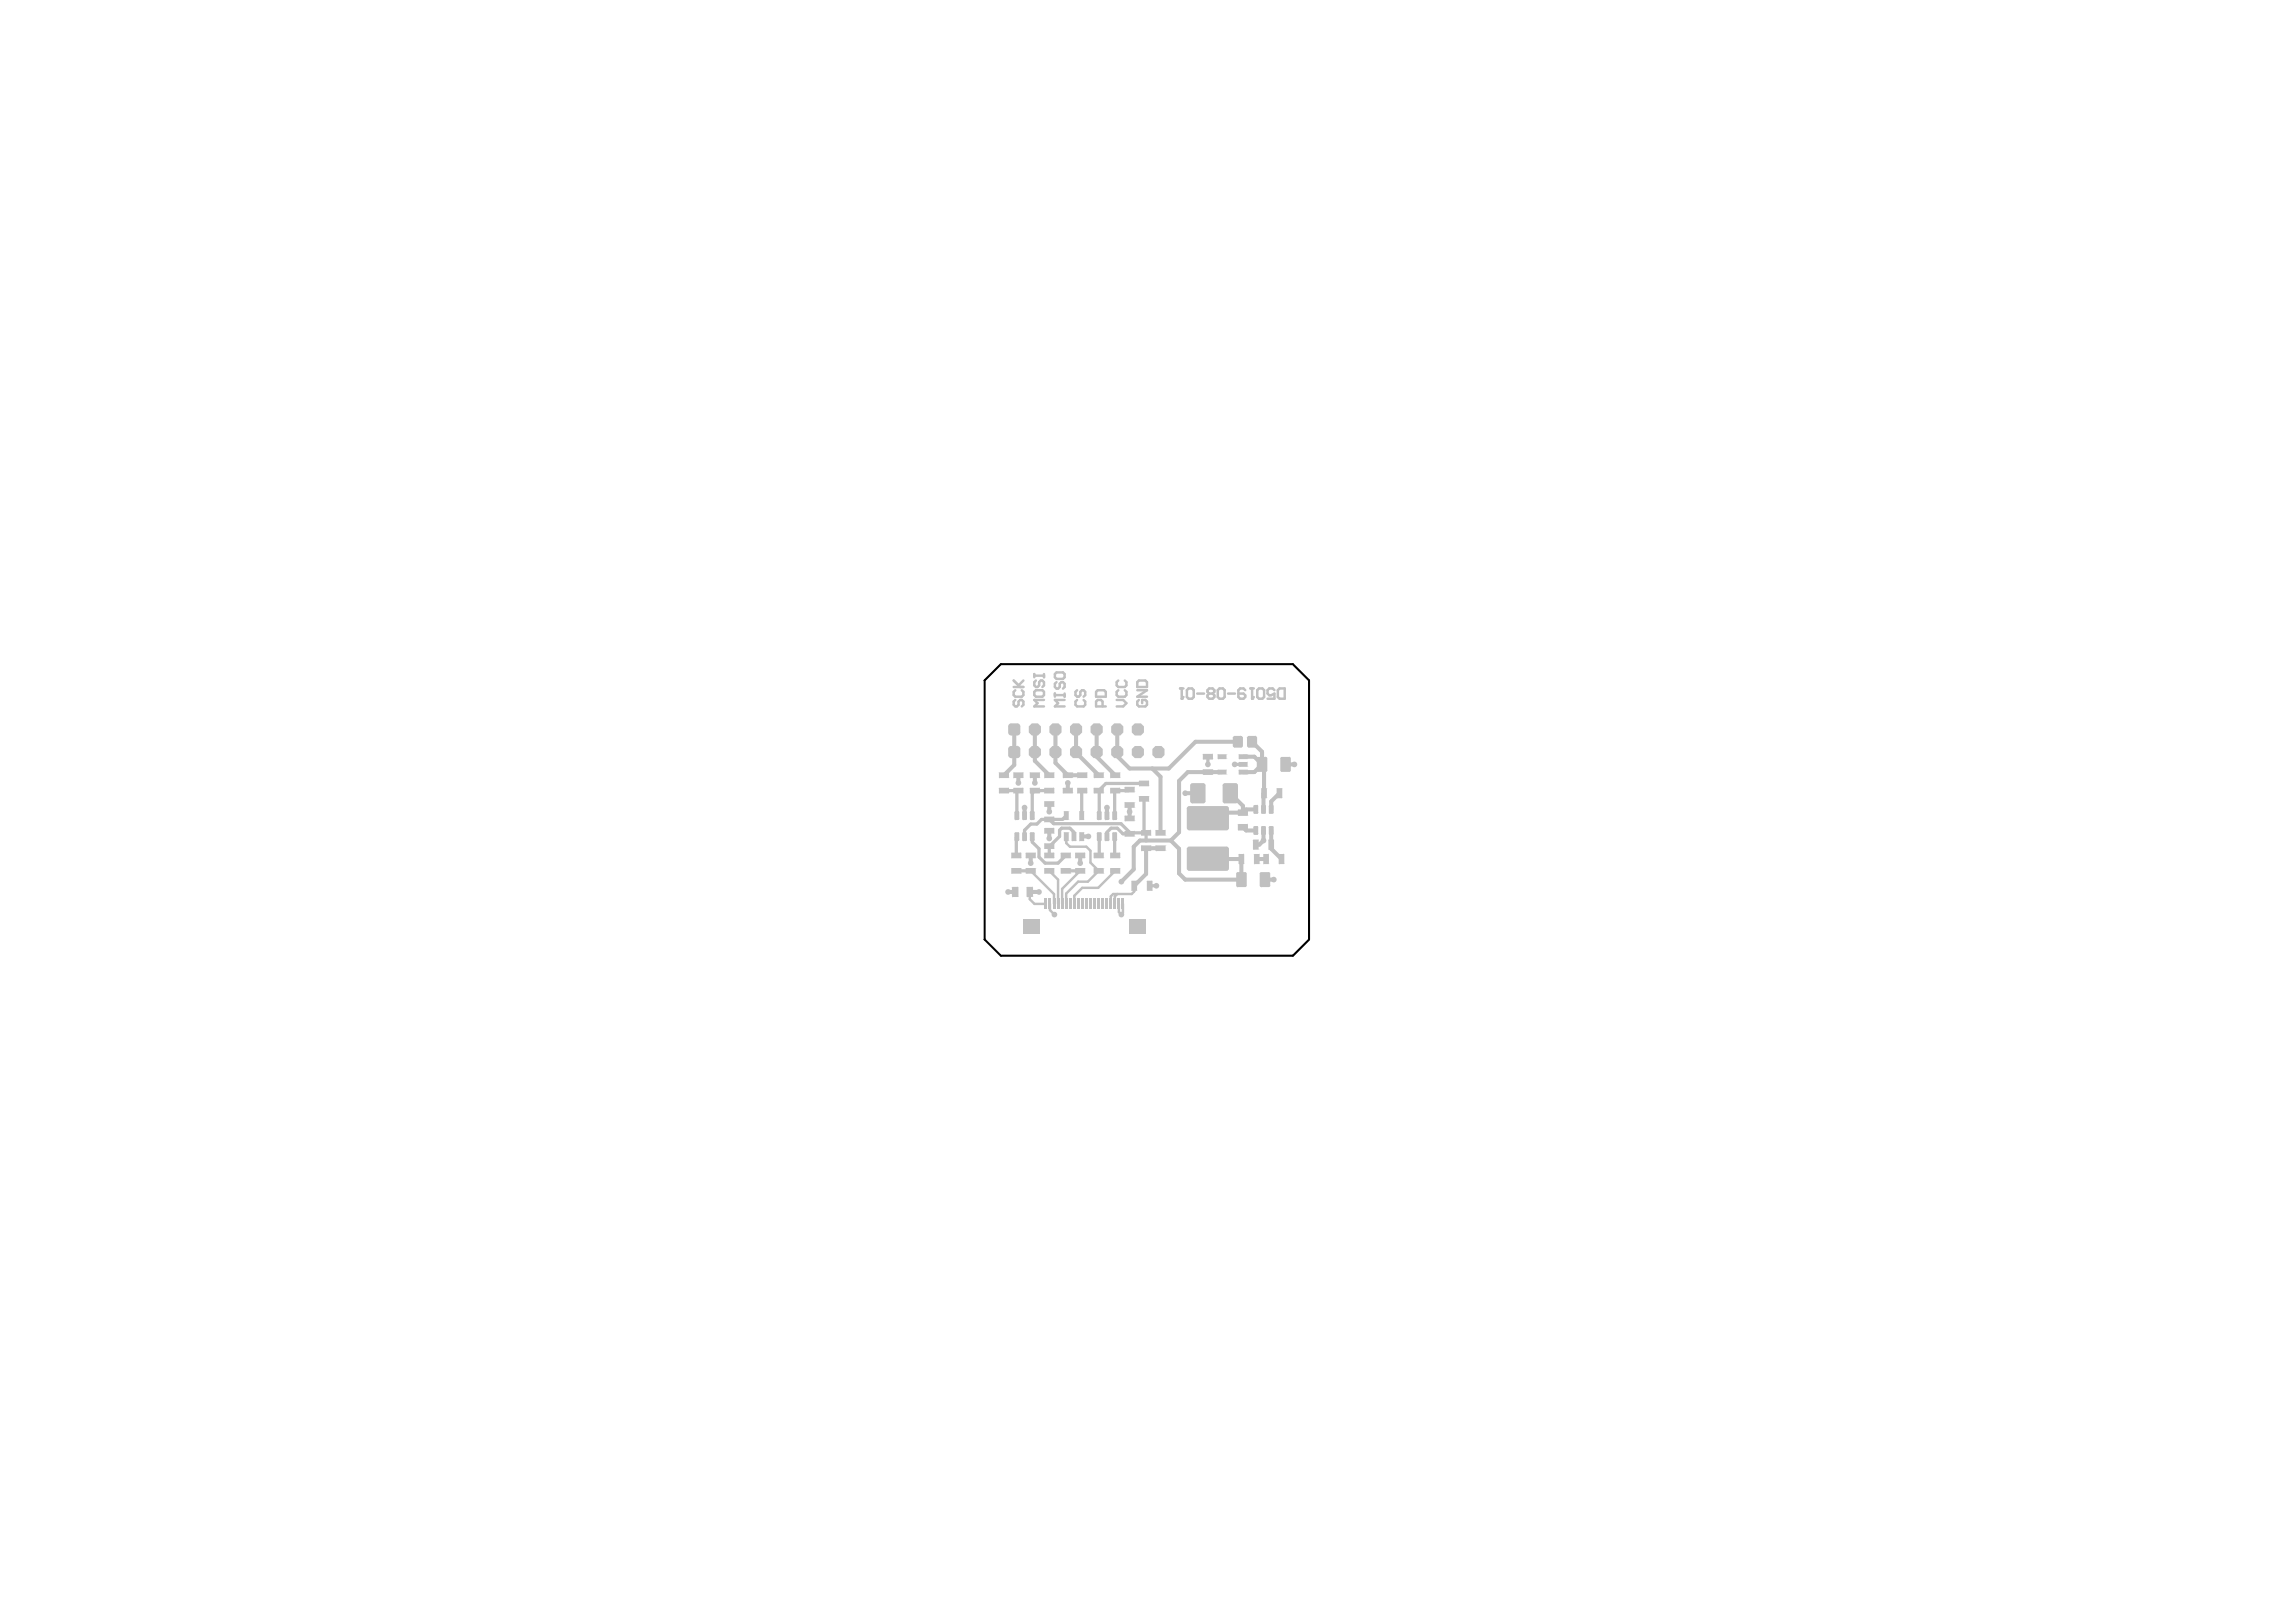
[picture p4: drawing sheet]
<svg xmlns="http://www.w3.org/2000/svg" width="297mm" height="210mm" viewBox="0 0 297 210" stroke-linecap="round" stroke-linejoin="round" font-family="sans-serif">
<path d="M127.4 88l2.1-2.1h37.8l2.1 2.1v33.6l-2.1 2.1h-37.8l-2.1-2.1z" fill="none" stroke="#000" stroke-width=".27"/>
<g fill="none" stroke="#c0c0c0" stroke-width=".52">
<path d="M131.2 94.4v4.6l-1.3 1.3M133.9 94.4v4.1l1.8 1.8M136.5 94.4v4.3l1.6 1.6h1.9M139.2 94.4v3l2.9 2.9M141.9 94.4v3.5l2.4 2.4M144.5 94.4v3.5l1.6 1.6h5.1l3.5-3.5h5.4M149.1 99.5l1 1v7.3M153.7 99.9l-1.2 1.2v6.6l-1 1.1 1 1v3.2l.8 .8h7.3M160.8 97.9h1.5l1.2 1.3v3.4M162 96l1.3 1.3v1.6l-1 1h-1.5M166.3 98.9h1.2M130.4 115.4h.9"/>
<path d="M131.8 100.3v1M132.5 104.5v1M133.2 115.4h1.2M133.3 110.7v1M133.9 100.3v1M135.7 104v1M135.7 107.5v1M138.1 101.3v1M139.7 110.7v1M140.8 108.2l-.9 .1M143.2 104.5v1M146.1 104.2v1.7"/>
<path d="M153.3 102.6h1.7M155 102.6v.1M159.2 102.7l1.6 1.6v.9M160.6 113.8h.1M160.6 111.2v2.6"/>
</g>
<path d="M156.3 97.9v1M137.9 105.5l-.4 .5h-1.8M146.1 102.2l-.1 .1h-1.7M148 103.4v4.4" fill="none" stroke="#c0c0c0" stroke-width=".42"/>
<path d="M133.2 115.4v1l.6 .6h1.5" fill="none" stroke="#c0c0c0" stroke-width=".31"/>
<circle cx="133.9" cy="102.3" r=".21" fill="#c0c0c0"/>
<path d="M135.7 102.3h-1.8l-.4 .3v2.9" fill="none" stroke="#c0c0c0" stroke-width=".42"/>
<circle cx="131.8" cy="102.3" r=".21" fill="#c0c0c0"/>
<path d="M129.9 102.3h1.9l-.2 .2v3M137.9 112.7h1.8M138.9 108.3v-.6l-.5-.5h-1.1l-.2 .2v.8l-1.4 1.3M140 102.3l-.1 .1v3.1M144.3 102.3l-.1 .1v3.1M146.1 107.9l.2-.1h2v1M146.1 107.9v-.2l-1.1-1.1h-8.7l-.6-.6h-.9l-.7 .6h-.8l-.8 .8v.9M146.1 107.9h-.8l-.8-.7h-.8l-.5 .5v.6M148 101.4h-4.9l-1 .9 .1 .1v3.1" fill="none" stroke="#c0c0c0" stroke-width=".42"/>
<path d="M137.9 108.3v.8l.5 .5h2.1l.6 .5v1.5l1 1.1" fill="none" stroke="#c0c0c0" stroke-width=".31"/>
<circle cx="131.5" cy="112.7" r=".21" fill="#c0c0c0"/>
<path d="M131.5 112.7h1.8M133.5 109l.9 .8v1.1l.8 .8h1.7l1-1M135.7 109.5v1.2M142.2 108.8v1.8l-.1 .1M144.2 108.8v1.8l.1 .1" fill="none" stroke="#c0c0c0" stroke-width=".42"/>
<path d="M133.3 112.7l3.1 3v1.3" fill="none" stroke="#c0c0c0" stroke-width=".31"/>
<circle cx="137.9" cy="112.7" r=".16" fill="#c0c0c0"/>
<path d="M159.7 98.9h1.1M131.6 108.3h-.1v2.4M133.5 108.3v.7M148.7 114.6h.9" fill="none" stroke="#c0c0c0" stroke-width=".42"/>
<g fill="none" stroke="#c0c0c0" stroke-width=".31">
<path d="M131.1 88.9h1.3M131.1 88.1l.9 .8M131.4 90.6l-.3 .2v.4l.3 .2h.2l.2-.2v-.4l.2-.2h.2l.2 .2v.4l-.2 .2M131.4 89.3l-.3 .2v.5l.3 .2h.8l.2-.2v-.5l-.2-.2M132.4 88.1l-.6 .6M133.8 89.5l.2-.2h.9l.2 .2v.5l-.2 .2h-.9l-.2-.2zM133.8 87.2v.4M133.8 87.4h1.3M134 88.1l-.2 .2v.4l.2 .2h.2l.2-.2v-.4l.2-.2h.3l.2 .2v.4l-.2 .2M135.1 90.6h-1.3l.4 .4-.4 .4h1.3M135.1 87.2v.4M136.5 87.2l.2-.2h.8l.2 .2v.4l-.2 .3h-.8l-.2-.3z"/>
<path d="M136.5 89.7v.5M136.5 90h1.2M136.7 88.3l-.2 .2v.4l.2 .2h.2l.2-.2v-.4l.2-.2h.2l.2 .2v.4l-.2 .2M137.7 90.6h-1.2l.4 .4-.4 .4h1.2M137.7 89.7v.5M139.3 90.6l-.2 .2v.4l.2 .2h.9l.2-.2v-.4l-.2-.2M139.3 89.3l-.2 .2v.5l.2 .2h.3l.2-.2v-.5l.2-.2h.2l.2 .2v.5l-.2 .2M141.8 89.5l.2-.2h.9l.2 .2v.7h-1.3zM142.6 91.4v-.6l-.2-.2h-.4l-.2 .2v.6h1.3M144.5 90.6h.8l.4 .4-.4 .4h-.8M144.7 89.3l-.2 .2v.5l.2 .2h.8l.2-.2v-.5l-.2-.2M144.7 88.1l-.2 .2v.4l.2 .2h.8l.2-.2v-.4l-.2-.2"/>
<path d="M147.1 88.3l.2-.2h.9l.2 .2v.6h-1.3zM147.1 89.3h1.3l-1.3 .9h1.3M147.3 90.6l-.2 .2v.4l.2 .2h.9l.2-.2v-.4l-.2-.2h-.4v.4M135.7 112.7l1.2 1.1v3.2M135.8 117v.8l.6 .6M139.7 112.7l-2.3 2.3v2M142.1 112.7l-1.4 1.4h-1.2l-1.6 1.5v1.4M144.3 112.7l-2.2 2.2h-2.1l-1 1v1.1M144.5 115.7l-.3 .3v1M144.8 117v1l.3 .4 .2-.2v-1.2M146.7 114.6v.8l-.3 .3h-2.4l-.3 .3v1"/>
</g>
<path d="M153.7 99.9h4.4M150.1 109.8h-1.8v3.3l-1.6 1.5M151.5 108.8h-4l-.8 .8v2.9l-1.6 1.6M156.3 111.1l4.3 .1M160.8 107.1l.4 .4h1.3M162.5 104.7h-1.3l-.4 .5h-3.8l-.7 .7M162.6 111.2h1.2M163.5 107.5v1.3l-.6 .5h-.4M163.5 102.6v.1v2M163.7 113.8h1.1M164.5 107.5v2.3l1.3 1.4M165.5 102.6l-1 1.1v1" fill="none" stroke="#c0c0c0" stroke-width=".52"/>
<path d="M161.8 89.1h.4M162 89.1v1.3M162.7 89.3l.2-.2h.4l.2 .2v.9l-.2 .2h-.4l-.2-.2zM164.9 89.3l-.2-.2h-.5l-.2 .2v.5l.2 .2h.2l.5-.2v.6h-.9M165.3 89.3l.2-.2h.7v1.3h-.7l-.2-.2z" fill="none" stroke="#c0c0c0" stroke-width=".32"/>
<circle cx="162" cy="90.4" r=".16" fill="#c0c0c0"/>
<path d="M152.7 89.1h.4M152.9 89.1v1.3M153.6 89.3l.2-.2h.4l.2 .2v.9l-.2 .2h-.4l-.2-.2zM154.9 89.8h.9M156.4 89.8l-.2-.3v-.2l.2-.2h.5l.2 .2v.2l-.2 .3M156.4 89.8l-.2 .2v.2l.2 .2h.5l.2-.2v-.2l-.2-.2M156.4 89.8h.5M157.5 89.3l.3-.2h.4l.2 .2v.9l-.2 .2h-.4l-.3-.2zM158.9 89.8h.9M161.1 89.3l-.2-.2h-.5l-.2 .2v.9l.2 .2h.5l.2-.2v-.2l-.2-.2h-.7M162.2 90.2l-.2 .2" fill="none" stroke="#c0c0c0" stroke-width=".32"/>
<circle cx="152.9" cy="90.4" r=".16" fill="#c0c0c0"/>
<path d="M153.1 90.2l-.2 .2" fill="none" stroke="#c0c0c0" stroke-width=".32"/>
<g fill="#c0c0c0">
<path d="M129.2 102h.1z"/>
<path d="M130.5 102.6v.1z"/>
<path d="M132.1 111v.1z"/>
<path d="M144.9 102.6v.1z"/>
<path d="M132.3 100h.1z"/>
<path d="M134.5 100.6v.1z"/>
<path d="M134.5 102.6v.1z"/>
<path d="M133.6 116v.1z"/>
<path d="M138.7 100h.1z"/>
<path d="M160.1 104.8h.1z"/>
<path d="M160.1 106.7h.1z"/>
<path d="M156.8 99.6h.1z"/>
<path d="M156.8 97.6h.1z"/>
<path d="M147 114h.1z"/>
<path d="M149 114h.1z"/>
<path d="M129.2 100h.1z"/>
<path d="M130.5 100.6v.1z"/>
<path d="M132.1 113v.1z"/>
<path d="M147.4 103v.1z"/>
<path d="M147.4 101v.1z"/>
<path d="M142.7 100h.1z"/>
<path d="M144.9 100.6v.1z"/>
<path d="M144.9 113v.1z"/>
<path d="M144.9 111v.1z"/>
<path d="M145.5 104.5h.1z"/>
<path d="M140.6 100h.1z"/>
<path d="M147.6 108.1h.1z"/>
<path d="M147.6 110.1h.1z"/>
<path d="M165.2 102v.1z"/>
<path d="M163.2 102v.1z"/>
<path d="M164.8 109.9v.1z"/>
<path d="M162.8 109.9v.1z"/>
<path d="M149.5 108.1h.1z"/>
<path d="M149.5 110.1h.1z"/>
<path d="M138.6 108.8h.1z"/>
<path d="M139.2 107.7l.1 .1z"/>
<path d="M137.6 106.1h.1z"/>
<path d="M138.2 105h.1z"/>
<path d="M161.3 97.6l.1 .1z"/>
<path d="M161.3 99.6l.1 .1z"/>
<path d="M139.6 106.1h.1z"/>
<path d="M140.2 105h.1z"/>
<path d="M158.6 99.6l.1 .1z"/>
<path d="M157.5 100.2h.1z"/>
<path d="M158.6 97.6l.1 .1z"/>
<path d="M157.5 98.2h.1z"/>
<path d="M161.3 98.6l.1 .1z"/>
<path d="M139.6 108.8h.1z"/>
<path d="M140.2 107.7l.1 .1z"/>
<path d="M137.6 108.8h.1z"/>
<path d="M138.2 107.7l.1 .1z"/>
<path d="M138.5 111v.1z"/>
<path d="M138.5 113v.1z"/>
<path d="M136.3 100h.1z"/>
<path d="M136.3 105.7h.1z"/>
<path d="M131.6 96.5v.4zM131.6 96.5l.2 .1 .2 .3h-.4z"/>
<path d="M130.4 96.9h.4zM130.5 96.7l.3-.2v.4h-.4z"/>
<path d="M130.8 97.7v.4zM130.4 97.7h.4v.4l-.3-.2z"/>
<path d="M131.6 97.7h.4zM131.6 97.7h.4v.2l-.4 .2z"/>
<path d="M131.6 93.6v.4zM131.6 93.6l.4 .2v.2h-.4z"/>
<path d="M130.4 94h.4zM130.5 93.8l.3-.2v.4h-.4z"/>
<path d="M130.8 94.8v.4zM130.4 94.8h.4v.4l-.3-.2z"/>
<path d="M131.6 94.8h.4zM131.6 94.8h.4v.2l-.4 .2z"/>
<path d="M153.5 104.6h.4zM153.6 104.5l.3-.2v.3h-.4z"/>
<path d="M153.9 107.1v.4zM153.5 107.1h.4v.4l-.2-.1z"/>
<path d="M158.7 107.1h.3zM158.7 107.1h.3v.2l-.3 .2z"/>
<path d="M158.7 104.3v.3zM158.7 104.3l.3 .2v.1h-.3z"/>
<path d="M153.5 109.9h.4zM153.6 109.7l.3-.1v.3h-.4z"/>
<path d="M153.9 112.4v.3zM153.5 112.4h.4v.3h-.2z"/>
<path d="M158.7 112.4h.3zM158.7 112.4h.3l-.2 .3h-.1z"/>
<path d="M158.7 109.6v.3zM158.7 109.6h.1l.2 .3h-.3z"/>
<path d="M163.8 99.7h.2zM163.8 99.7h.2l-.2 .2z"/>
<path d="M163.8 98v.2zM163.8 98l.2 .2h-.2z"/>
<path d="M162.6 98.2h.2zM162.7 98h.1v.2h-.2z"/>
<path d="M162.8 99.7v.2zM162.6 99.7h.2v.2z"/>
<path d="M166.8 99.7h.2zM166.8 99.7h.2l-.2 .2z"/>
<path d="M166.8 98v.2zM166.8 98l.2 .2h-.2z"/>
<path d="M165.6 98.2h.2zM165.7 98h.1v.2h-.2z"/>
<path d="M165.8 99.7v.2zM165.6 99.7h.2v.2z"/>
<path d="M158.5 103.7v.3zM158.2 103.7h.3v.3l-.3-.2z"/>
<path d="M159.9 103.7h.3zM159.9 103.7h.3l-.2 .2-.1 .1z"/>
<path d="M159.9 101.3v.3zM159.9 101.3l.1 .1 .2 .2h-.3z"/>
<path d="M158.2 101.6h.3zM158.2 101.5l.3-.2v.3h-.3z"/>
<path d="M154.3 103.7v.3zM154 103.7h.3v.3l-.2-.1z"/>
<path d="M155.7 103.7h.3zM155.7 103.7h.3l-.2 .2-.1 .1z"/>
<path d="M155.7 101.3v.3zM155.7 101.3l.1 .1 .2 .2h-.3z"/>
<path d="M154 101.6h.3zM154 101.5l.3-.2v.3h-.3z"/>
<path d="M132.3 101.9v.1zM132.3 101.9l.1 .1z"/>
<path d="M131.1 102h.1zM131.1 102h.1z"/>
<path d="M131.2 102.6v.1zM131.1 102.6l.1 .1z"/>
<path d="M132.3 102.6h.1zM132.3 102.6h.1l-.1 .1z"/>
<path d="M130.5 101.9v.1zM130.5 101.9v.1z"/>
<path d="M129.3 102.6v.1zM129.2 102.6l.1 .1z"/>
<path d="M131.7 105v.1zM131.7 105l.2 .1h-.2z"/>
<path d="M131.2 105.1h.2zM131.3 105h.1v.1h-.2z"/>
<path d="M131.4 106v.1zM131.2 106h.2v.1z"/>
<path d="M131.7 106h.2zM131.7 106h.2l-.2 .1z"/>
<path d="M132.1 110.3v.1zM132.1 110.3v.1z"/>
<path d="M130.8 110.4h.1zM130.8 110.4h.1z"/>
<path d="M130.9 111v.1zM130.8 111l.1 .1z"/>
<path d="M131.7 107.7v.2zM131.7 107.7l.2 .2h-.2z"/>
<path d="M131.2 107.9h.2zM131.3 107.7h.1v.2h-.2z"/>
<path d="M131.4 108.7v.1zM131.2 108.7h.2v.1z"/>
<path d="M131.7 108.7h.2zM131.7 108.7h.2l-.2 .1z"/>
<path d="M133.7 105v.1zM133.7 105l.2 .1h-.2z"/>
<path d="M133.2 105.1h.2zM133.3 105h.1v.1h-.2z"/>
<path d="M133.4 106v.1zM133.2 106h.2v.1z"/>
<path d="M133.7 106h.2zM133.7 106h.2l-.2 .1z"/>
<path d="M144.9 101.9v.1zM144.9 101.9v.1z"/>
<path d="M143.6 102h.1zM143.6 102h.1z"/>
<path d="M143.7 102.6v.1zM143.6 102.6l.1 .1z"/>
<path d="M145.6 102.5v.1zM145.5 102.5l.1 .1z"/>
<path d="M146.7 102.5h.1zM146.7 102.5h.1l-.1 .1z"/>
<path d="M146.7 101.8v.1zM146.7 101.8l.1 .1z"/>
<path d="M145.5 101.9h.1zM145.5 101.8l.1 .1z"/>
<path d="M140.3 110.3v.1zM140.3 110.3l.1 .1z"/>
<path d="M139.1 110.4h.1zM139.1 110.4h.1z"/>
<path d="M139.2 111v.1zM139.1 111l.1 .1z"/>
<path d="M140.3 111h.1zM140.3 111h.1l-.1 .1z"/>
<path d="M140.3 112.3v.1zM140.3 112.3l.1 .1z"/>
<path d="M139.1 112.4h.1zM139.1 112.4h.1z"/>
<path d="M139.2 113v.1zM139.1 113l.1 .1z"/>
<path d="M140.3 113h.1zM140.3 113h.1l-.1 .1z"/>
<path d="M133.9 110.3v.1zM133.9 110.3l.1 .1z"/>
<path d="M132.7 110.4h.1zM132.7 110.4h.1z"/>
<path d="M132.8 111v.1zM132.7 111l.1 .1z"/>
<path d="M133.9 111h.1zM133.9 111h.1l-.1 .1z"/>
<path d="M133.9 112.3v.1zM133.9 112.3l.1 .1z"/>
<path d="M132.7 112.4h.1zM132.7 112.4h.1z"/>
<path d="M132.8 113v.1zM132.7 113l.1 .1z"/>
<path d="M133.9 113h.1zM133.9 113h.1l-.1 .1z"/>
<path d="M131.1 100h.1zM131.1 100h.1z"/>
<path d="M131.2 100.6v.1zM131.1 100.6l.1 .1z"/>
<path d="M132.3 100.6h.1zM132.3 100.6h.1l-.1 .1z"/>
<path d="M133.2 100h.1zM133.2 100h.1z"/>
<path d="M133.3 100.6v.1zM133.2 100.6l.1 .1z"/>
<path d="M134.5 101.9v.1zM134.5 101.9v.1z"/>
<path d="M133.2 102h.1zM133.2 102h.1z"/>
<path d="M133.3 102.6v.1zM133.2 102.6l.1 .1z"/>
<path d="M146.7 105.5v.1zM146.7 105.5l.1 .1z"/>
<path d="M145.5 105.6h.1zM145.5 105.6h.1z"/>
<path d="M145.6 106.2v.1zM145.5 106.2l.1 .1z"/>
<path d="M146.7 106.2h.1zM146.7 106.2h.1l-.1 .1z"/>
<path d="M146.7 107.5v.1zM146.7 107.5l.1 .1z"/>
<path d="M145.5 107.6h.1zM145.5 107.6h.1z"/>
<path d="M145.6 108.2v.1zM145.5 108.2l.1 .1z"/>
<path d="M146.7 108.2h.1zM146.7 108.2h.1l-.1 .1z"/>
<path d="M132.8 114.9h.1zM132.8 114.8l.1 .1z"/>
<path d="M132.9 116v.1zM132.8 116l.1 .1z"/>
<path d="M133.6 114.8v.1zM133.6 114.8v.1z"/>
<path d="M130.9 114.9h.1zM130.9 114.8l.1 .1z"/>
<path d="M131 116v.1zM130.9 116l.1 .1z"/>
<path d="M131.7 116h.1zM131.7 116h.1l-.1 .1z"/>
<path d="M131.7 114.8v.1zM131.7 114.8l.1 .1z"/>
<path d="M136.3 107.1v.1zM136.3 107.1l.1 .1z"/>
<path d="M135.1 107.2h.1zM135.1 107.2h.1z"/>
<path d="M135.2 107.8v.1zM135.1 107.8l.1 .1z"/>
<path d="M136.3 107.8h.1zM136.3 107.8h.1l-.1 .1z"/>
<path d="M136.3 109.1v.1zM136.3 109.1l.1 .1z"/>
<path d="M135.1 109.2h.1zM135.1 109.2h.1z"/>
<path d="M135.2 109.8v.1zM135.1 109.8l.1 .1z"/>
<path d="M136.3 109.8h.1zM136.3 109.8h.1l-.1 .1z"/>
<path d="M137.6 102.6v.1zM137.5 102.6l.1 .1z"/>
<path d="M138.7 102.6h.1zM138.7 102.6h.1l-.1 .1z"/>
<path d="M138.7 101.9v.1zM138.7 101.9l.1 .1z"/>
<path d="M137.5 102h.1zM137.5 102h.1z"/>
<path d="M137.6 100.6v.1zM137.5 100.6l.1 .1z"/>
<path d="M138.7 100.6h.1zM138.7 100.6h.1l-.1 .1z"/>
<path d="M137.5 100h.1zM137.5 100h.1z"/>
<path d="M160.2 105.5v.1zM160.1 105.5l.1 .1z"/>
<path d="M161.4 105.5h.1zM161.4 105.5h.1l-.1 .1z"/>
<path d="M161.4 104.7v.1zM161.4 104.7l.1 .1z"/>
<path d="M160.2 107.4v.1zM160.1 107.4l.1 .1z"/>
<path d="M161.4 107.4h.1zM161.4 107.4h.1l-.1 .1z"/>
<path d="M161.4 106.6v.1zM161.4 106.6l.1 .1z"/>
<path d="M164.1 114.6h.2zM164.1 114.6h.2l-.2 .2z"/>
<path d="M164.1 112.9v.2zM164.1 112.9l.2 .2h-.2z"/>
<path d="M163 113.1h.2zM163 112.9h.2v.2h-.2z"/>
<path d="M163.2 114.6v.2zM163 114.6h.2v.2z"/>
<path d="M161.1 114.6h.2zM161.1 114.6h.2l-.2 .2z"/>
<path d="M161.1 112.9v.2zM161.1 112.9l.2 .2h-.2z"/>
<path d="M159.9 113.1h.2zM160 112.9h.1v.2h-.2z"/>
<path d="M160.1 114.6v.2zM159.9 114.6h.2v.2z"/>
<path d="M155.6 99.6h.1zM155.6 99.6h.1z"/>
<path d="M155.7 100.2v.1zM155.6 100.2l.1 .1z"/>
<path d="M156.8 100.2h.1zM156.8 100.2h.1l-.1 .1z"/>
<path d="M155.6 97.6h.1zM155.6 97.6h.1z"/>
<path d="M155.7 98.2v.1zM155.6 98.2l.1 .1z"/>
<path d="M156.8 98.2h.1zM156.8 98.2h.1l-.1 .1z"/>
<path d="M147 115.2h.1zM147 115.2h.1l-.1 .1z"/>
<path d="M146.4 115.2v.1zM146.4 115.2v.1z"/>
<path d="M149 115.2h.1zM149 115.2h.1l-.1 .1z"/>
<path d="M148.4 115.2v.1zM148.4 115.2v.1z"/>
<path d="M129.3 100.6v.1zM129.2 100.6l.1 .1z"/>
<path d="M132.1 112.3v.1zM132.1 112.3v.1z"/>
<path d="M130.8 112.4h.1zM130.8 112.4h.1z"/>
<path d="M130.9 113v.1zM130.8 113l.1 .1z"/>
<path d="M148.6 103v.1zM148.6 103l.1 .1z"/>
<path d="M148.6 103.7h.1zM148.6 103.7h.1h-.1z"/>
<path d="M148.6 101v.1zM148.6 101l.1 .1z"/>
<path d="M147.4 101.7v.1zM147.4 101.7v.1z"/>
<path d="M148.6 101.7h.1zM148.6 101.7h.1l-.1 .1z"/>
<path d="M142.7 101.9v.1zM142.7 101.9l.1 .1z"/>
<path d="M141.5 102h.1zM141.5 102h.1z"/>
<path d="M141.6 102.6v.1zM141.5 102.6l.1 .1z"/>
<path d="M142.7 102.6h.1zM142.7 102.6h.1l-.1 .1z"/>
<path d="M141.5 100h.1zM141.5 100h.1z"/>
<path d="M141.6 100.6v.1zM141.5 100.6l.1 .1z"/>
<path d="M142.7 100.6h.1zM142.7 100.6h.1l-.1 .1z"/>
<path d="M142.7 112.3v.1zM142.7 112.3l.1 .1z"/>
<path d="M141.5 112.4h.1zM141.5 112.4h.1z"/>
<path d="M141.6 113v.1zM141.5 113l.1 .1z"/>
<path d="M142.7 113h.1zM142.7 113h.1l-.1 .1z"/>
<path d="M142.7 110.3v.1zM142.7 110.3l.1 .1z"/>
<path d="M141.5 110.4h.1zM141.5 110.4h.1z"/>
<path d="M141.6 111v.1zM141.5 111l.1 .1z"/>
<path d="M142.7 111h.1zM142.7 111h.1l-.1 .1z"/>
<path d="M143.6 100h.1zM143.6 100h.1z"/>
<path d="M143.7 100.6v.1zM143.6 100.6l.1 .1z"/>
<path d="M144.9 112.3v.1zM144.9 112.3v.1z"/>
<path d="M143.6 112.4h.1zM143.6 112.4h.1z"/>
<path d="M143.7 113v.1zM143.6 113l.1 .1z"/>
<path d="M144.9 110.3v.1zM144.9 110.3v.1z"/>
<path d="M143.6 110.4h.1zM143.6 110.4h.1z"/>
<path d="M143.7 111v.1zM143.6 111l.1 .1z"/>
<path d="M146.7 104.5h.1zM146.7 104.5h.1h-.1z"/>
<path d="M146.7 103.8v.1zM146.7 103.8l.1 .1z"/>
<path d="M145.5 103.9h.1zM145.5 103.8l.1 .1z"/>
<path d="M136.3 112.3v.1zM136.3 112.3l.1 .1z"/>
<path d="M135.1 112.4h.1zM135.1 112.4h.1z"/>
<path d="M135.2 113v.1zM135.1 113l.1 .1z"/>
<path d="M136.3 113h.1zM136.3 113h.1l-.1 .1z"/>
<path d="M136.3 110.3v.1zM136.3 110.3l.1 .1z"/>
<path d="M135.1 110.4h.1zM135.1 110.4h.1z"/>
<path d="M135.2 111v.1zM135.1 111l.1 .1z"/>
<path d="M136.3 111h.1zM136.3 111h.1l-.1 .1z"/>
<path d="M140.6 101.9v.1zM140.6 101.9l.1 .1z"/>
<path d="M139.4 102.6v.1zM139.4 102.6v.1z"/>
<path d="M140.6 102.6h.1zM140.6 102.6h.1l-.1 .1z"/>
<path d="M139.4 100.6v.1zM139.4 100.6v.1z"/>
<path d="M140.6 100.6h.1zM140.6 100.6h.1l-.1 .1z"/>
<path d="M148.9 107.4v.1zM148.9 107.4v.1z"/>
<path d="M147.6 107.5h.1zM147.6 107.4l.1 .1z"/>
<path d="M148.9 109.4v.1zM148.9 109.4v.1z"/>
<path d="M147.6 109.5h.1zM147.6 109.4l.1 .1z"/>
<path d="M165.2 103.2v.1zM165.2 103.2v.1z"/>
<path d="M165.8 103.2h.1zM165.8 103.2h.1l-.1 .1z"/>
<path d="M165.8 102v.1zM165.8 102l.1 .1z"/>
<path d="M163.2 103.2v.1zM163.2 103.2v.1z"/>
<path d="M163.8 103.2h.1zM163.8 103.2h.1l-.1 .1z"/>
<path d="M163.8 102v.1zM163.8 102l.1 .1z"/>
<path d="M160.9 111.7h.1zM160.9 111.7h.1l-.1 .1z"/>
<path d="M160.9 110.5v.1zM160.9 110.5l.1 .1z"/>
<path d="M160.2 110.6h.1zM160.3 110.5v.1z"/>
<path d="M160.3 111.7v.1zM160.2 111.7l.1 .1z"/>
<path d="M162.9 111.7h.1zM162.9 111.7h.1l-.1 .1z"/>
<path d="M162.9 110.5v.1zM162.9 110.5l.1 .1z"/>
<path d="M162.2 110.6h.1zM162.2 110.5l.1 .1z"/>
<path d="M162.3 111.7v.1zM162.2 111.7l.1 .1z"/>
<path d="M164.1 111.7h.1zM164.1 111.7h.1l-.1 .1z"/>
<path d="M164.1 110.5v.1zM164.1 110.5l.1 .1z"/>
<path d="M163.4 110.6h.1zM163.5 110.5v.1z"/>
<path d="M163.5 111.7v.1zM163.4 111.7l.1 .1z"/>
<path d="M166.1 111.7h.1zM166.1 111.7h.1l-.1 .1z"/>
<path d="M166.1 110.5v.1zM166.1 110.5l.1 .1z"/>
<path d="M165.4 110.6h.1zM165.4 110.5l.1 .1z"/>
<path d="M165.5 111.7v.1zM165.4 111.7l.1 .1z"/>
<path d="M164.1 108.7h.1zM164.1 108.7h.1z"/>
<path d="M164.2 109.9v.1zM164.1 109.9l.1 .1z"/>
<path d="M164.8 108.6v.1zM164.8 108.6v.1z"/>
<path d="M162.1 108.7h.1zM162.1 108.7h.1z"/>
<path d="M162.2 109.9v.1zM162.1 109.9l.1 .1z"/>
<path d="M162.8 108.6v.1zM162.8 108.6v.1z"/>
<path d="M150.7 107.4v.1zM150.7 107.4l.1 .1z"/>
<path d="M149.5 107.5h.1zM149.5 107.4l.1 .1z"/>
<path d="M150.7 108.1h.1zM150.7 108.1h.1h-.1z"/>
<path d="M150.7 109.4v.1zM150.7 109.4l.1 .1z"/>
<path d="M149.5 109.5h.1zM149.5 109.4l.1 .1z"/>
<path d="M150.7 110.1h.1zM150.7 110.1h.1h-.1z"/>
<path d="M142.4 107.7v.2zM142.4 107.7l.1 .2h-.1z"/>
<path d="M141.9 107.9h.2zM141.9 107.7h.2v.2h-.2z"/>
<path d="M142.1 108.7v.1zM141.9 108.7h.2v.1z"/>
<path d="M142.4 108.7h.1zM142.4 108.7h.1l-.1 .1z"/>
<path d="M162.3 107.9v.1zM162.2 107.9h.1v.1z"/>
<path d="M162.6 107.9h.2zM162.6 107.9h.2l-.2 .1z"/>
<path d="M162.6 106.9v.2zM162.6 106.9l.2 .2h-.2z"/>
<path d="M162.2 107.1h.1zM162.2 106.9h.1v.2h-.1z"/>
<path d="M162.3 105.2v.1zM162.2 105.2h.1v.1z"/>
<path d="M162.6 105.2h.2zM162.6 105.2h.2l-.2 .1z"/>
<path d="M162.6 104.2v.1zM162.6 104.2l.2 .1h-.2z"/>
<path d="M162.2 104.3h.1zM162.2 104.2h.1v.1h-.1z"/>
<path d="M163.3 105.2v.1zM163.1 105.2h.2v.1z"/>
<path d="M163.6 105.2h.2zM163.6 105.2h.2l-.2 .1z"/>
<path d="M163.6 104.2v.1zM163.6 104.2l.2 .1h-.2z"/>
<path d="M163.1 104.3h.2zM163.2 104.2h.1v.1h-.2z"/>
<path d="M161.3 95.5h.3zM161.4 95.4l.2-.2v.3h-.3z"/>
<path d="M161.6 96.5v.3zM161.3 96.5h.3v.3l-.1-.1z"/>
<path d="M162.4 96.5h.2zM162.4 96.5h.2v.1l-.2 .2z"/>
<path d="M162.4 95.2v.3zM162.4 95.2l.2 .2v.1h-.2z"/>
<path d="M164.3 105.2v.1zM164.1 105.2h.2v.1z"/>
<path d="M164.6 105.2h.2zM164.6 105.2h.2l-.2 .1z"/>
<path d="M164.6 104.2v.1zM164.6 104.2l.2 .1h-.2z"/>
<path d="M164.1 104.3h.2zM164.2 104.2h.1v.1h-.2z"/>
<path d="M164.3 107.9v.1zM164.1 107.9h.2v.1z"/>
<path d="M164.6 107.9h.2zM164.6 107.9h.2l-.2 .1z"/>
<path d="M164.6 106.9v.2zM164.6 106.9l.2 .2h-.2z"/>
<path d="M164.1 107.1h.2zM164.2 106.9h.1v.2h-.2z"/>
<path d="M136.3 101.9v.1zM136.3 101.9l.1 .1z"/>
<path d="M135.1 102h.1zM135.1 102h.1z"/>
<path d="M135.2 102.6v.1zM135.1 102.6l.1 .1z"/>
<path d="M136.3 102.6h.1zM136.3 102.6h.1l-.1 .1z"/>
<path d="M144.4 105v.1zM144.4 105l.1 .1h-.1z"/>
<path d="M143.9 105.1h.1zM143.9 105h.1v.1h-.1z"/>
<path d="M144 106v.1zM143.9 106h.1v.1z"/>
<path d="M144.4 106h.1zM144.4 106h.1l-.1 .1z"/>
<path d="M144.4 107.7v.2zM144.4 107.7l.1 .2h-.1z"/>
<path d="M143.9 107.9h.1zM143.9 107.7h.1v.2h-.1z"/>
<path d="M144 108.7v.1zM143.9 108.7h.1v.1z"/>
<path d="M144.4 108.7h.1zM144.4 108.7h.1l-.1 .1z"/>
<path d="M159.5 95.5h.3zM159.5 95.4l.3-.2v.3h-.3z"/>
<path d="M159.8 96.5v.3zM159.5 96.5h.3v.3l-.2-.1z"/>
<path d="M160.5 96.5h.3zM160.5 96.5h.3l-.1 .2-.2 .1z"/>
<path d="M160.5 95.2v.3zM160.5 95.2l.2 .1 .1 .2h-.3z"/>
<path d="M133.7 107.7v.2zM133.7 107.7l.2 .2h-.2z"/>
<path d="M133.2 107.9h.2zM133.3 107.7h.1v.2h-.2z"/>
<path d="M133.4 108.7v.1zM133.2 108.7h.2v.1z"/>
<path d="M133.7 108.7h.2zM133.7 108.7h.2l-.2 .1z"/>
<path d="M132.7 107.7v.2zM132.7 107.7l.2 .2h-.2z"/>
<path d="M132.2 107.9h.2zM132.3 107.7h.1v.2h-.2z"/>
<path d="M132.4 108.7v.1zM132.2 108.7h.2v.1z"/>
<path d="M132.7 108.7h.2zM132.7 108.7h.2l-.2 .1z"/>
<path d="M132.7 105v.1zM132.7 105l.2 .1h-.2z"/>
<path d="M132.2 105.1h.2zM132.3 105h.1v.1h-.2z"/>
<path d="M132.4 106v.1zM132.2 106h.2v.1z"/>
<path d="M132.7 106h.2zM132.7 106h.2l-.2 .1z"/>
<path d="M163.3 107.9v.1zM163.1 107.9h.2v.1z"/>
<path d="M163.6 107.9h.2zM163.6 107.9h.2l-.2 .1z"/>
<path d="M163.6 106.9v.2zM163.6 106.9l.2 .2h-.2z"/>
<path d="M163.1 107.1h.2zM163.2 106.9h.1v.2h-.2z"/>
<path d="M143.4 107.7v.2zM143.4 107.7l.1 .2h-.1z"/>
<path d="M142.9 107.9h.2zM142.9 107.7h.2v.2h-.2z"/>
<path d="M143.1 108.7v.1zM142.9 108.7h.2v.1z"/>
<path d="M143.4 108.7h.1zM143.4 108.7h.1l-.1 .1z"/>
<path d="M142.4 105v.1zM142.4 105l.1 .1h-.1z"/>
<path d="M141.9 105.1h.2zM141.9 105h.2v.1h-.2z"/>
<path d="M142.1 106v.1zM141.9 106h.2v.1z"/>
<path d="M142.4 106h.1zM142.4 106h.1l-.1 .1z"/>
<path d="M143.4 105v.1zM143.4 105l.1 .1h-.1z"/>
<path d="M142.9 105.1h.2zM142.9 105h.2v.1h-.2z"/>
<path d="M143.1 106v.1zM142.9 106h.2v.1z"/>
<path d="M143.4 106h.1zM143.4 106h.1l-.1 .1z"/>
<path d="M138.5 110.3v.1zM138.5 110.3v.1z"/>
<path d="M137.2 110.4h.1zM137.2 110.4h.1z"/>
<path d="M137.3 111v.1zM137.2 111l.1 .1z"/>
<path d="M138.5 112.3v.1zM138.5 112.3v.1z"/>
<path d="M137.2 112.4h.1zM137.2 112.4h.1z"/>
<path d="M137.3 113v.1zM137.2 113l.1 .1z"/>
<path d="M135.1 100h.1zM135.1 100h.1z"/>
<path d="M135.2 100.6v.1zM135.1 100.6l.1 .1z"/>
<path d="M136.3 100.6h.1zM136.3 100.6h.1l-.1 .1z"/>
<path d="M135.1 105.7h.1zM135.1 105.7h.1z"/>
<path d="M135.2 106.3v.1zM135.1 106.3l.1 .1z"/>
<path d="M136.3 106.3h.1zM136.3 106.3h.1l-.1 .1z"/>
<path d="M136.3 103.7v.1zM136.3 103.7l.1 .1z"/>
<path d="M135.1 103.8h.1zM135.1 103.7l.1 .1z"/>
<path d="M135.2 104.3v.1zM135.1 104.3l.1 .1z"/>
<path d="M136.3 104.3h.1zM136.3 104.3h.1l-.1 .1z"/>
<circle cx="135.7" cy="105" r=".37"/>
<circle cx="134.4" cy="115.4" r=".37"/>
<circle cx="146.1" cy="105" r=".37"/>
<circle cx="132.5" cy="104.5" r=".37"/>
<circle cx="156.3" cy="98.9" r=".37"/>
<circle cx="167.5" cy="98.9" r=".37"/>
<circle cx="153.3" cy="102.6" r=".37"/>
<circle cx="159.7" cy="98.9" r=".37"/>
<circle cx="145.1" cy="114.1" r=".37"/>
<circle cx="149.6" cy="114.6" r=".37"/>
<circle cx="135.7" cy="108.5" r=".37"/>
<circle cx="143.2" cy="104.5" r=".37"/>
<circle cx="138.1" cy="101.3" r=".37"/>
<circle cx="130.4" cy="115.4" r=".37"/>
<circle cx="133.3" cy="111.7" r=".37"/>
<circle cx="131.8" cy="101.3" r=".37"/>
<circle cx="133.9" cy="101.3" r=".37"/>
<circle cx="164.8" cy="113.8" r=".37"/>
<circle cx="140.8" cy="108.2" r=".37"/>
<circle cx="163.5" cy="108.8" r=".37"/>
<circle cx="139.7" cy="111.7" r=".37"/>
<circle cx="136.4" cy="118.4" r=".37"/>
<circle cx="145.1" cy="118.4" r=".37"/>
</g>
<g fill="#c0c0c0">
<path d="M130.4 96.9l.4-.4h.8l.4 .4v.8l-.4 .4h-.8l-.4-.4z" fill-rule="evenodd"/>
<path d="M130.4 94l.4-.4h.8l.4 .4v.8l-.4 .4h-.8l-.4-.4z" fill-rule="evenodd"/>
<path d="M133.1 96.9l.4-.4h.8l.4 .4v.8l-.4 .4h-.8l-.4-.4z" fill-rule="evenodd"/>
<path d="M133.1 94l.4-.4h.8l.4 .4v.8l-.4 .4h-.8l-.4-.4z" fill-rule="evenodd"/>
<path d="M135.8 96.9l.4-.4h.7l.4 .4v.8l-.4 .4h-.7l-.4-.4z" fill-rule="evenodd"/>
<path d="M135.8 94l.4-.4h.7l.4 .4v.8l-.4 .4h-.7l-.4-.4z" fill-rule="evenodd"/>
<path d="M138.4 96.9l.4-.4h.8l.4 .4v.8l-.4 .4h-.8l-.4-.4z" fill-rule="evenodd"/>
<path d="M141.1 96.9l.4-.4h.8l.4 .4v.8l-.4 .4h-.8l-.4-.4z" fill-rule="evenodd"/>
<path d="M143.8 96.9l.3-.4h.8l.4 .4v.8l-.4 .4h-.8l-.3-.4z" fill-rule="evenodd"/>
<path d="M146.4 96.9l.4-.4h.8l.4 .4v.8l-.4 .4h-.8l-.4-.4z" fill-rule="evenodd"/>
<path d="M149.1 96.9l.4-.4h.8l.4 .4v.8l-.4 .4h-.8l-.4-.4z" fill-rule="evenodd"/>
<path d="M138.4 94l.4-.4h.8l.4 .4v.8l-.4 .4h-.8l-.4-.4z" fill-rule="evenodd"/>
<path d="M141.1 94l.4-.4h.8l.4 .4v.8l-.4 .4h-.8l-.4-.4z" fill-rule="evenodd"/>
<path d="M143.8 94l.3-.4h.8l.4 .4v.8l-.4 .4h-.8l-.3-.4z" fill-rule="evenodd"/>
<path d="M146.4 94l.4-.4h.8l.4 .4v.8l-.4 .4h-.8l-.4-.4z" fill-rule="evenodd"/>
<path d="M153.5 104.6l.4-.3h4.8l.3 .3v2.5l-.3 .4h-4.8l-.4-.4z" fill-rule="evenodd"/>
<path d="M153.5 109.9l.4-.3h4.8l.3 .3v2.5l-.3 .3h-4.8l-.4-.3z" fill-rule="evenodd"/>
<path d="M162.6 98.2l.2-.2h1l.2 .2v1.5l-.2 .2h-1l-.2-.2z" fill-rule="evenodd"/>
<path d="M165.6 98.2l.2-.2h1l.2 .2v1.5l-.2 .2h-1l-.2-.2z" fill-rule="evenodd"/>
<path d="M158.2 101.6l.3-.3h1.4l.3 .3v2.1l-.3 .3h-1.4l-.3-.3z" fill-rule="evenodd"/>
<path d="M154 101.6l.3-.3h1.4l.3 .3v2.1l-.3 .3h-1.4l-.3-.3z" fill-rule="evenodd"/>
<path d="M131.1 102l.1-.1h1.1l.1 .1v.6l-.1 .1h-1.1l-.1-.1z" fill-rule="evenodd"/>
<path d="M129.2 102l.1-.1h1.2v.1v.6v.1h-1.2l-.1-.1z" fill-rule="evenodd"/>
<path d="M131.2 105.1l.2-.1h.3l.2 .1v.9l-.2 .1h-.3l-.2-.1z" fill-rule="evenodd"/>
<path d="M130.8 110.4l.1-.1h1.2v.1v.6v.1h-1.2l-.1-.1z" fill-rule="evenodd"/>
<path d="M131.2 107.9l.2-.2h.3l.2 .2v.8l-.2 .1h-.3l-.2-.1z" fill-rule="evenodd"/>
<path d="M133.2 105.1l.2-.1h.3l.2 .1v.9l-.2 .1h-.3l-.2-.1z" fill-rule="evenodd"/>
<path d="M143.6 102l.1-.1h1.2v.1v.6v.1h-1.2l-.1-.1z" fill-rule="evenodd"/>
<path d="M145.5 101.9l.1-.1h1.1l.1 .1v.6l-.1 .1h-1.1l-.1-.1z" fill-rule="evenodd"/>
<path d="M139.1 110.4l.1-.1h1.1l.1 .1v.6l-.1 .1h-1.1l-.1-.1z" fill-rule="evenodd"/>
<path d="M139.1 112.4l.1-.1h1.1l.1 .1v.6l-.1 .1h-1.1l-.1-.1z" fill-rule="evenodd"/>
<path d="M132.7 110.4l.1-.1h1.1l.1 .1v.6l-.1 .1h-1.1l-.1-.1z" fill-rule="evenodd"/>
<path d="M132.7 112.4l.1-.1h1.1l.1 .1v.6l-.1 .1h-1.1l-.1-.1z" fill-rule="evenodd"/>
<path d="M131.1 100h.1h1.1h.1v.6l-.1 .1h-1.1l-.1-.1z" fill-rule="evenodd"/>
<path d="M133.2 100h.1h1.2v.6v.1h-1.2l-.1-.1z" fill-rule="evenodd"/>
<path d="M133.2 102l.1-.1h1.2v.1v.6v.1h-1.2l-.1-.1z" fill-rule="evenodd"/>
<path d="M145.5 105.6l.1-.1h1.1l.1 .1v.6l-.1 .1h-1.1l-.1-.1z" fill-rule="evenodd"/>
<path d="M145.5 107.6l.1-.1h1.1l.1 .1v.6l-.1 .1h-1.1l-.1-.1z" fill-rule="evenodd"/>
<path d="M132.8 114.9l.1-.1h.7v.1v1.1v.1h-.7l-.1-.1z" fill-rule="evenodd"/>
<path d="M130.9 114.9l.1-.1h.7l.1 .1v1.1l-.1 .1h-.7l-.1-.1z" fill-rule="evenodd"/>
<path d="M135.1 107.2l.1-.1h1.1l.1 .1v.6l-.1 .1h-1.1l-.1-.1z" fill-rule="evenodd"/>
<path d="M135.1 109.2l.1-.1h1.1l.1 .1v.6l-.1 .1h-1.1l-.1-.1z" fill-rule="evenodd"/>
<path d="M137.5 102l.1-.1h1.1l.1 .1v.6l-.1 .1h-1.1l-.1-.1z" fill-rule="evenodd"/>
<path d="M137.5 100h.1h1.1h.1v.6l-.1 .1h-1.1l-.1-.1z" fill-rule="evenodd"/>
<path d="M160.1 104.8l.1-.1h1.2l.1 .1v.7l-.1 .1h-1.2l-.1-.1z" fill-rule="evenodd"/>
<path d="M160.1 106.7l.1-.1h1.2l.1 .1v.7l-.1 .1h-1.2l-.1-.1z" fill-rule="evenodd"/>
<path d="M163 113.1l.2-.2h.9l.2 .2v1.5l-.2 .2h-.9l-.2-.2z" fill-rule="evenodd"/>
<path d="M159.9 113.1l.2-.2h1l.2 .2v1.5l-.2 .2h-1l-.2-.2z" fill-rule="evenodd"/>
<path d="M155.6 99.6h.1h1.1h.1v.6l-.1 .1h-1.1l-.1-.1z" fill-rule="evenodd"/>
<path d="M155.6 97.6h.1h1.1h.1v.6l-.1 .1h-1.1l-.1-.1z" fill-rule="evenodd"/>
<path d="M146.4 114h.6h.1v1.2l-.1 .1-.6-.1z" fill-rule="evenodd"/>
<path d="M148.4 114h.6h.1v1.2l-.1 .1-.6-.1z" fill-rule="evenodd"/>
<path d="M129.2 100h.1h1.2v.6v.1h-1.2l-.1-.1z" fill-rule="evenodd"/>
<path d="M130.8 112.4l.1-.1h1.2v.1v.6v.1h-1.2l-.1-.1z" fill-rule="evenodd"/>
<path d="M147.4 103.1v-.1h1.2l.1 .1v.6h-.1h-1.2z" fill-rule="evenodd"/>
<path d="M147.4 101.1v-.1h1.2l.1 .1v.6l-.1 .1h-1.2v-.1z" fill-rule="evenodd"/>
<path d="M141.5 102l.1-.1h1.1l.1 .1v.6l-.1 .1h-1.1l-.1-.1z" fill-rule="evenodd"/>
<path d="M141.5 100h.1h1.1h.1v.6l-.1 .1h-1.1l-.1-.1z" fill-rule="evenodd"/>
<path d="M141.5 112.4l.1-.1h1.1l.1 .1v.6l-.1 .1h-1.1l-.1-.1z" fill-rule="evenodd"/>
<path d="M141.5 110.4l.1-.1h1.1l.1 .1v.6l-.1 .1h-1.1l-.1-.1z" fill-rule="evenodd"/>
<path d="M143.6 100h.1h1.2v.6v.1h-1.2l-.1-.1z" fill-rule="evenodd"/>
<path d="M143.6 112.4l.1-.1h1.2v.1v.6v.1h-1.2l-.1-.1z" fill-rule="evenodd"/>
<path d="M143.6 110.4l.1-.1h1.2v.1v.6v.1h-1.2l-.1-.1z" fill-rule="evenodd"/>
<path d="M145.5 103.9l.1-.1h1.1l.1 .1v.6h-.1h-1.1h-.1z" fill-rule="evenodd"/>
<path d="M135.1 112.4l.1-.1h1.1l.1 .1v.6l-.1 .1h-1.1l-.1-.1z" fill-rule="evenodd"/>
<path d="M135.1 110.4l.1-.1h1.1l.1 .1v.6l-.1 .1h-1.1l-.1-.1z" fill-rule="evenodd"/>
<path d="M139.4 102v-.1h1.2l.1 .1v.6l-.1 .1h-1.2v-.1z" fill-rule="evenodd"/>
<path d="M139.4 100h1.2h.1v.6l-.1 .1h-1.2v-.1z" fill-rule="evenodd"/>
<path d="M147.6 107.5l.1-.1h1.2v.1v.6h-1.2h-.1z" fill-rule="evenodd"/>
<path d="M147.6 109.5l.1-.1h1.2v.1v.6h-1.2h-.1z" fill-rule="evenodd"/>
<path d="M165.2 102.1v-.1h.6l.1 .1v1.1l-.1 .1-.6-.1z" fill-rule="evenodd"/>
<path d="M163.2 102.1v-.1h.6l.1 .1v1.1l-.1 .1-.6-.1z" fill-rule="evenodd"/>
<path d="M160.2 110.6l.1-.1h.6l.1 .1v1.1l-.1 .1-.7-.1z" fill-rule="evenodd"/>
<path d="M162.2 110.6l.1-.1h.6l.1 .1v1.1l-.1 .1-.7-.1z" fill-rule="evenodd"/>
<path d="M163.4 110.6l.1-.1h.6l.1 .1v1.1l-.1 .1-.7-.1z" fill-rule="evenodd"/>
<path d="M165.4 110.6l.1-.1h.6l.1 .1v1.1l-.1 .1-.7-.1z" fill-rule="evenodd"/>
<path d="M164.1 108.7l.1-.1h.6v.1v1.2v.1l-.7-.1z" fill-rule="evenodd"/>
<path d="M162.1 108.7l.1-.1h.6v.1v1.2v.1l-.7-.1z" fill-rule="evenodd"/>
<path d="M149.5 107.5l.1-.1h1.1l.1 .1v.6h-.1h-1.1h-.1z" fill-rule="evenodd"/>
<path d="M149.5 109.5l.1-.1h1.1l.1 .1v.6h-.1h-1.1h-.1z" fill-rule="evenodd"/>
<path d="M141.9 107.9l.2-.2h.3l.1 .2v.8l-.1 .1h-.3l-.2-.1z" fill-rule="evenodd"/>
<path d="M138.6 107.8h.7l-.1 1h-.6z" fill-rule="evenodd"/>
<path d="M137.7 105h.6l-.1 1.1h-.6z" fill-rule="evenodd"/>
<path d="M162.2 107.1l.1-.2h.3l.2 .2v.8l-.2 .1h-.3l-.1-.1z" fill-rule="evenodd"/>
<path d="M162.2 104.3l.1-.1h.3l.2 .1v.9l-.2 .1h-.3l-.1-.1z" fill-rule="evenodd"/>
<path d="M163.1 104.3l.2-.1h.3l.2 .1v.9l-.2 .1h-.3l-.2-.1z" fill-rule="evenodd"/>
<path d="M161.3 95.5l.3-.3h.8l.2 .3v1l-.2 .3h-.8l-.3-.3z" fill-rule="evenodd"/>
<path d="M160.3 97.7l1-.1 .1 .6h-1.1z" fill-rule="evenodd"/>
<path d="M160.3 99.7l1-.1 .1 .6h-1.1z" fill-rule="evenodd"/>
<path d="M144.1 116.3h.3v1.4h-.3z" fill-rule="evenodd"/>
<path d="M143.5 116.3h.4v1.4h-.4z" fill-rule="evenodd"/>
<path d="M139.6 105h.7l-.1 1.1h-.6z" fill-rule="evenodd"/>
<path d="M164.1 104.3l.2-.1h.3l.2 .1v.9l-.2 .1h-.3l-.2-.1z" fill-rule="evenodd"/>
<path d="M164.1 107.1l.2-.2h.3l.2 .2v.8l-.2 .1h-.3l-.2-.1z" fill-rule="evenodd"/>
<path d="M135.1 102l.1-.1h1.1l.1 .1v.6l-.1 .1h-1.1l-.1-.1z" fill-rule="evenodd"/>
<path d="M143.9 105.1l.1-.1h.4l.1 .1v.9l-.1 .1h-.4l-.1-.1z" fill-rule="evenodd"/>
<path d="M143.9 107.9l.1-.2h.4l.1 .2v.8l-.1 .1h-.4l-.1-.1z" fill-rule="evenodd"/>
<path d="M157.5 99.7l1.1-.1 .1 .6h-1.1z" fill-rule="evenodd"/>
<path d="M157.5 97.7l1.1-.1 .1 .6h-1.1z" fill-rule="evenodd"/>
<path d="M160.3 98.7l1-.1 .1 .6h-1.1z" fill-rule="evenodd"/>
<path d="M143 116.3h.3v1.4h-.3z" fill-rule="evenodd"/>
<path d="M142.5 116.3h.3v1.4h-.3z" fill-rule="evenodd"/>
<path d="M142 116.3h.3v1.4h-.3z" fill-rule="evenodd"/>
<path d="M141.4 116.3h.4v1.4h-.4z" fill-rule="evenodd"/>
<path d="M140.9 116.3h.3v1.4h-.3z" fill-rule="evenodd"/>
<path d="M140.4 116.3h.3v1.4h-.3z" fill-rule="evenodd"/>
<path d="M139.9 116.3h.3v1.4h-.3z" fill-rule="evenodd"/>
<path d="M138.3 116.3h.3v1.4h-.3z" fill-rule="evenodd"/>
<path d="M137.8 116.3h.3v1.4h-.3z" fill-rule="evenodd"/>
<path d="M132.4 118.9h2.1v1.9h-2.1z" fill-rule="evenodd"/>
<path d="M137.3 116.3h.3v1.4h-.3z" fill-rule="evenodd"/>
<path d="M136.7 116.3h.3v1.4h-.3z" fill-rule="evenodd"/>
<path d="M136.2 116.3h.3v1.4h-.3z" fill-rule="evenodd"/>
<path d="M135.7 116.3h.3v1.4h-.3z" fill-rule="evenodd"/>
<path d="M135.2 116.3h.3v1.4h-.3z" fill-rule="evenodd"/>
<path d="M138.8 116.3h.3v1.4h-.3z" fill-rule="evenodd"/>
<path d="M139.4 116.3h.3v1.4h-.3z" fill-rule="evenodd"/>
<path d="M144.6 116.3h.3v1.4h-.3z" fill-rule="evenodd"/>
<path d="M145.1 116.3h.3v1.4h-.3z" fill-rule="evenodd"/>
<path d="M146.1 118.9h2.1v1.9h-2.1z" fill-rule="evenodd"/>
<path d="M159.8 95.2h.7l.3 .3v1l-.3 .3h-.7l-.3-.3v-1z" fill-rule="evenodd"/>
<path d="M133.2 107.9l.2-.2h.3l.2 .2v.8l-.2 .1h-.3l-.2-.1z" fill-rule="evenodd"/>
<path d="M132.2 107.9l.2-.2h.3l.2 .2v.8l-.2 .1h-.3l-.2-.1z" fill-rule="evenodd"/>
<path d="M132.2 105.1l.2-.1h.3l.2 .1v.9l-.2 .1h-.3l-.2-.1z" fill-rule="evenodd"/>
<path d="M163.1 107.1l.2-.2h.3l.2 .2v.8l-.2 .1h-.3l-.2-.1z" fill-rule="evenodd"/>
<path d="M139.6 107.8h.7l-.1 1h-.6z" fill-rule="evenodd"/>
<path d="M137.6 107.8h.7l-.1 1h-.6z" fill-rule="evenodd"/>
<path d="M142.9 107.9l.2-.2h.3l.1 .2v.8l-.1 .1h-.3l-.2-.1z" fill-rule="evenodd"/>
<path d="M141.9 105.1l.2-.1h.3l.1 .1v.9l-.1 .1h-.3l-.2-.1z" fill-rule="evenodd"/>
<path d="M142.9 105.1l.2-.1h.3l.1 .1v.9l-.1 .1h-.3l-.2-.1z" fill-rule="evenodd"/>
<path d="M137.2 110.4l.1-.1h1.2v.1v.6v.1h-1.2l-.1-.1z" fill-rule="evenodd"/>
<path d="M137.2 112.4l.1-.1h1.2v.1v.6v.1h-1.2l-.1-.1z" fill-rule="evenodd"/>
<path d="M135.1 100h.1h1.1h.1v.6l-.1 .1h-1.1l-.1-.1z" fill-rule="evenodd"/>
<path d="M135.1 105.7h.1h1.1h.1v.6l-.1 .1h-1.1l-.1-.1z" fill-rule="evenodd"/>
<path d="M135.1 103.8l.1-.1h1.1l.1 .1v.5l-.1 .1h-1.1l-.1-.1z" fill-rule="evenodd"/>
</g>
</svg>
